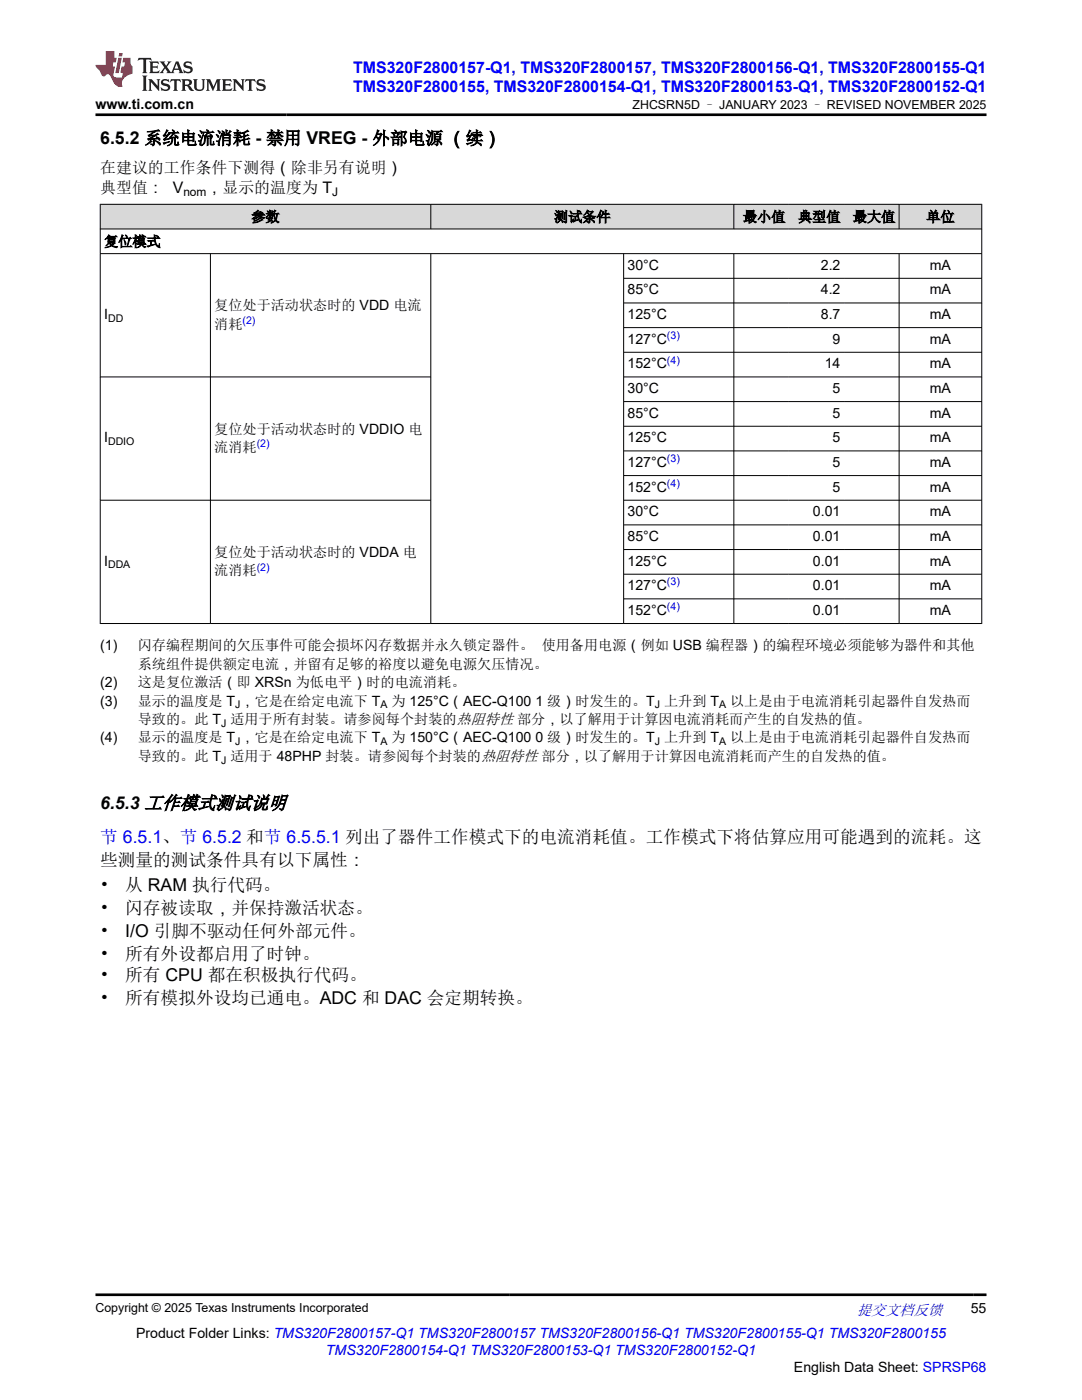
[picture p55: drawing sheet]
<svg xmlns="http://www.w3.org/2000/svg" width="216mm" height="279mm" viewBox="0 0 216 279" stroke-linecap="round" stroke-linejoin="round" font-family="sans-serif">
<defs><g id="words">
<g font-size="3.5">
<text x="20" y="28.8">6.5.2 系统电流消耗 - 禁用 VREG - 外部电源 （续）</text>
<text x="20" y="161.4">6.5.3 工作模式测试说明</text>
<text x="20" y="172.7">些测量的测试条件具有以下属性：</text>
<text x="20" y="177.9">•</text>
<text x="25" y="177.9">从 RAM 执行代码。</text>
<text x="20" y="182.4">•</text>
<text x="25" y="182.4">闪存被读取，并保持激活状态。</text>
<text x="20" y="187">•</text>
<text x="20" y="191.6">•</text>
<text x="25" y="187">I/O 引脚不驱动任何外部元件。</text>
<text x="25" y="191.6">所有外设都启用了时钟。</text>
<text x="20" y="195.9">•</text>
<text x="25" y="195.9">所有 CPU 都在积极执行代码。</text>
<text x="20" y="200.4">•</text>
<text x="25" y="200.4">所有模拟外设均已通电。ADC 和 DAC 会定期转换。</text>
</g>
<text font-size="3.5" fill="#00f" x="20" y="168.2">节 6.5.1、节 6.5.2 和节 6.5.5.1 列出了器件工作模式下的电流消耗值。工作模式下将估算应用可能遇到的流耗。这</text>
<g font-size="3.2" fill="#00f">
<text x="70.5" y="14.5">TMS320F2800157-Q1, TMS320F2800157, TMS320F2800156-Q1, TMS320F2800155-Q1</text>
<text x="70.5" y="18.3">TMS320F2800155, TMS320F2800154-Q1, TMS320F2800153-Q1, TMS320F2800152-Q1</text>
</g>
<g font-size="3.2">
<text x="20" y="34.4">在建议的工作条件下测得（除非另有说明）</text>
<text x="20" y="38.6">典型值： V</text>
<text x="41.2" y="38.6">，显示的温度为 T</text>
</g>
<text font-size="3" fill="#00f" x="171" y="262.4">提交文档反馈</text>
<g font-size="2.8">
<text x="19" y="21.7">www.ti.com.cn</text>
<text x="50.2" y="44.3">参数</text>
<text x="110.6" y="44.3">测试条件</text>
<text x="148.3" y="44.3">最小值</text>
<text x="159.2" y="44.3">典型值</text>
<text x="170.2" y="44.3">最大值</text>
<text x="184.8" y="44.3">单位</text>
<text x="20.8" y="49.2">复位模式</text>
<text x="125.2" y="53.8">30°C</text>
<text x="163.8" y="53.8">2.2</text>
<text x="185.5" y="53.8">mA</text>
<text x="125.2" y="58.7">85°C</text>
<text x="163.8" y="58.7">4.2</text>
<text x="185.5" y="58.7">mA</text>
<text x="20.8" y="63.7">I</text>
<text x="42.8" y="62">复位处于活动状态时的 VDD 电流</text>
<text x="42.8" y="65.6">消耗</text>
<text x="125.2" y="63.7">125°C</text>
<text x="163.8" y="63.7">8.7</text>
<text x="185.5" y="63.7">mA</text>
<text x="125.2" y="68.6">127°C</text>
<text x="166.1" y="68.6">9</text>
<text x="185.5" y="68.6">mA</text>
<text x="125.2" y="73.5">152°C</text>
<text x="164.6" y="73.5">14</text>
<text x="185.5" y="73.5">mA</text>
<text x="125.2" y="78.4">30°C</text>
<text x="125.2" y="83.3">85°C</text>
<text x="166.1" y="78.4">5</text>
<text x="166.1" y="83.3">5</text>
<text x="185.5" y="78.4">mA</text>
<text x="185.5" y="83.3">mA</text>
<text x="20.8" y="88.3">I</text>
<text x="42.8" y="86.6">复位处于活动状态时的 VDDIO 电</text>
<text x="125.2" y="88.3">125°C</text>
<text x="166.1" y="88.3">5</text>
<text x="185.5" y="88.3">mA</text>
<text x="42.8" y="90.2">流消耗</text>
<text x="125.2" y="93.2">127°C</text>
<text x="166.1" y="93.2">5</text>
<text x="185.5" y="93.2">mA</text>
<text x="125.2" y="98.1">152°C</text>
<text x="166.1" y="98.1">5</text>
<text x="185.5" y="98.1">mA</text>
<text x="125.2" y="103">30°C</text>
<text x="125.2" y="107.9">85°C</text>
<text x="162.2" y="103">0.01</text>
<text x="162.2" y="107.9">0.01</text>
<text x="185.5" y="103">mA</text>
<text x="185.5" y="107.9">mA</text>
<text x="20.8" y="112.9">I</text>
<text x="42.8" y="111.2">复位处于活动状态时的 VDDA 电</text>
<text x="125.2" y="112.9">125°C</text>
<text x="162.2" y="112.9">0.01</text>
<text x="185.5" y="112.9">mA</text>
<text x="42.8" y="114.8">流消耗</text>
<text x="125.2" y="117.8">127°C</text>
<text x="162.2" y="117.8">0.01</text>
<text x="185.5" y="117.8">mA</text>
<text x="125.2" y="122.7">152°C</text>
<text x="162.2" y="122.7">0.01</text>
<text x="185.5" y="122.7">mA</text>
<text x="20" y="129.8">(1)</text>
<text x="27.5" y="129.8">闪存编程期间的欠压事件可能会损坏闪存数据并永久锁定器件。 使用备用电源（例如 USB 编程器）的编程环境必须能够为器件和其他</text>
<text x="20" y="137.1">(2)</text>
<text x="27.5" y="133.5">系统组件提供额定电流，并留有足够的裕度以避免电源欠压情况。</text>
<text x="27.5" y="137.1">这是复位激活（即 XRSn 为低电平）时的电流消耗。</text>
<text x="20" y="140.8">(3)</text>
<text x="27.5" y="140.8">显示的温度是 T ，它是在给定电流下 T</text>
<text x="78.1" y="140.8">为 125°C（AEC-Q100 1 级）时发生的。T 上升到 T</text>
<text x="145.7" y="140.8">以上是由于电流消耗引起器件自发热而</text>
<text x="20" y="148.1">(4)</text>
<text x="27.5" y="144.5">导致的。此 T 适用于所有封装。请参阅每个封装的热阻特性 部分，以了解用于计算因电流消耗而产生的自发热的值。</text>
<text x="27.5" y="148.1">显示的温度是 T ，它是在给定电流下 T</text>
<text x="78.1" y="148.1">为 150°C（AEC-Q100 0 级）时发生的。T 上升到 T</text>
<text x="145.7" y="148.1">以上是由于电流消耗引起器件自发热而</text>
<text x="27.5" y="151.8">导致的。此 T 适用于 48PHP 封装。请参阅每个封装的热阻特性 部分，以了解用于计算因电流消耗而产生的自发热的值。</text>
<text x="193.7" y="262.1">55</text>
<text x="27.2" y="266.9">Product Folder Links: TMS320F2800157-Q1 TMS320F2800157 TMS320F2800156-Q1 TMS320F2800155-Q1 TMS320F2800155</text>
<text x="158.4" y="273.7">English Data Sheet: SPRSP68</text>
</g>
<text font-size="2.8" fill="#00f" x="65" y="270.3">TMS320F2800154-Q1 TMS320F2800153-Q1 TMS320F2800152-Q1</text>
<g font-size="2.5">
<text x="126.2" y="21.8">ZHCSRN5D – JANUARY 2023 – REVISED NOVEMBER 2025</text>
<text x="19" y="261.8">Copyright © 2025 Texas Instruments Incorporated</text>
</g>
<g font-size="2.4">
<text x="36.6" y="39.2">nom</text>
<text x="66.3" y="39.2">J</text>
</g>
<g font-size="2.1">
<text x="21.6" y="64.2">DD</text>
<text x="21.6" y="88.8">DDIO</text>
<text x="21.6" y="113.4">DDA</text>
<text x="46.9" y="141.4">J</text>
<text x="75.9" y="141.4">A</text>
<text x="130.7" y="141.4">J</text>
<text x="143.5" y="141.4">A</text>
<text x="44.1" y="145">J</text>
<text x="46.9" y="148.7">J</text>
<text x="75.9" y="148.7">A</text>
<text x="130.7" y="148.7">J</text>
<text x="143.5" y="148.7">A</text>
<text x="44.1" y="152.4">J</text>
</g>
<g font-size="2.1" fill="#00f">
<text x="48.4" y="64.7">(2)</text>
<text x="133.1" y="67.6">(3)</text>
<text x="133.1" y="72.6">(4)</text>
<text x="51.2" y="89.3">(2)</text>
<text x="133.1" y="92.2">(3)</text>
<text x="133.1" y="97.2">(4)</text>
<text x="51.2" y="113.9">(2)</text>
<text x="133.1" y="116.8">(3)</text>
<text x="133.1" y="121.8">(4)</text>
</g>
</g></defs>
<g fill="#d8d8d8">
<path d="M20 40.8h175.9v4.9h-175.9z" fill-rule="evenodd"/>
<path d="M20.1 40.8h65.8v4.8h-65.8z" fill-rule="evenodd"/>
<path d="M86 40.8h60.4v4.8h-60.4z" fill-rule="evenodd"/>
<path d="M146.5 40.8h10.9v4.8h-10.9z" fill-rule="evenodd"/>
<path d="M157.4 40.8h11v4.8h-11z" fill-rule="evenodd"/>
<path d="M168.4 40.8h10.9v4.8h-10.9z" fill-rule="evenodd"/>
<path d="M179.5 40.8h16.3v4.8h-16.3z" fill-rule="evenodd"/>
</g>
<g fill="none" stroke="#000" stroke-width=".2">
<path d="M19.9 40.8h176.1M19.9 45.7h176.1M19.9 50.6h176.1M20 40.7v83.8M42 50.6v73.9M86 40.7v5.1M86 50.6v73.9M124.4 50.6v73.9M124.4 55.5h71.6M146.4 40.7v5.1M146.4 50.6v73.9M179.4 40.7v5.1"/>
<path d="M179.4 50.6v73.9M195.9 40.7v83.8M19.9 75.2h66.1M124.4 75.2h71.6M124.4 60.5h71.6M124.4 65.4h71.6M124.4 70.3h71.6M19.9 99.8h66.1M124.4 99.8h71.6M124.4 80.1h71.6M124.4 85.1h71.6M124.4 90h71.6"/>
<path d="M124.4 94.9h71.6M124.4 104.8h71.6M124.4 109.7h71.6M124.4 114.6h71.6M124.4 119.5h71.6M19.9 124.4h176.1"/>
</g>
<path d="M27.7 11.6l-.2 .5 .5-.2h.6v.1v2.2l-.2 .4h1l-.2-.4v-2.2v-.1h.5l.5 .2-.1-.5zM29.8 12.3l.2 .4v1.5l-.2 .4h1.9l.1-.6a1.08 1.08 0 0 1-1.3 .2v-.7h.6l.4 .2v-.7l-.4 .2h-.6v-.5l.2-.2a1 1 0 0 1 1 .3l-.1-.5zM31.8 12.3l1 1.1-1 1.2h.9l-.2-.2 .4-.8 .5 .8-.2 .2h1.6l-.2-.2 .1-.5h1l.1 .5-.1 .2h.9l-.2-.3-.8-2h-.5l-1 2.2-.8-1.1 .9-1.1h-.8l.2 .2-.5 .6-.3-.6 .1-.2zM35.2 12.7l.4 1h-.8zM36.8 12.4a.65 .65 0 0 0-.2 .7 .65 .65 0 0 0 .6 .5l.7 .1 .1 .3a.79 .79 0 0 1-.7 .4 .79 .79 0 0 1-.7-.5l.1 .7 .2-.1a.93 .93 0 0 0 1.1 .1 .93 .93 0 0 0 .4-1 1.46 1.46 0 0 0-1.2-.6l-.1-.3a1.09 1.09 0 0 1 1.2 .2l-.2-.6-.1 .1-.6-.2zM28.4 15.1l.2 .4v2.2l-.2 .4h1l-.2-.4v-2.2l.2-.4zM29.6 15.8l.2 .4v1.5l-.2 .4h.8l-.3-.4v-1.3l1.7 1.8v-2l.2-.4h-.8l.2 .2 .1 1.1-1.2-1.3zM32.3 15.9a.65 .65 0 0 0-.2 .8 .65 .65 0 0 0 .7 .4l.6 .2 .1 .2a.79 .79 0 0 1-.7 .4 .79 .79 0 0 1-.7-.5l.1 .7 .2-.1a.93 .93 0 0 0 1.1 .1 .93 .93 0 0 0 .4-.9 1.46 1.46 0 0 0-1.2-.6l-.1-.4a1.09 1.09 0 0 1 1.2 .2l-.2-.6-.1 .1-.6-.1zM34.1 15.8l-.1 .6a.63 .63 0 0 1 .7-.3l.1 1.6-.3 .4h1l-.2-.4v-1.6a.66 .66 0 0 1 .8 .3l-.1-.6zM36.2 15.8l.2 .4v1.5l-.2 .4h.9l-.2-.2v-.7h.5l.1 .2a.79 .79 0 0 0 1.2 .6l-1-.9a.61 .61 0 0 0 .6-.6 .61 .61 0 0 0-.5-.7zM36.9 16.1h.2a.47 .47 0 0 1 .5 .1 .47 .47 0 0 1 .1 .5l-.2 .1-.6 .1zM38.5 15.8l.2 .2a2.27 2.27 0 0 0 .4 2 1.04 1.04 0 0 0 1.7-.7v-1.3l.2-.2h-.8l.2 .4v1.1a.6 .6 0 0 1-.6 .6 .6 .6 0 0 1-.6-.6v-1.1l.3-.4zM41.1 15.8l.2 .4v1.5l-.2 .4h.7l-.2-.4v-1.4l.9 1.9 .8-1.9v1.4l-.2 .4h1l-.3-.4v-1.5l.3-.4h-.8l-.7 1.5-.7-1.5zM44.3 15.8l.2 .4v1.5l-.2 .4h1.9l.1-.6a1.09 1.09 0 0 1-1.3 .2v-.7h.6l.4 .2v-.6l-.4 .2h-.6v-.6l.2-.1a1.01 1.01 0 0 1 1 .3l-.1-.6zM46.4 15.8l.3 .4v1.5l-.3 .4h.8l-.2-.4v-1.3l1.6 1.8v-2l.2-.4h-.7l.2 .2v1.1l-1.2-1.3zM49 15.8l-.1 .6a.63 .63 0 0 1 .8-.3v1.6l-.3 .4h1l-.2-.4v-1.6a.66 .66 0 0 1 .8 .3l-.1-.6zM51.4 15.9a.65 .65 0 0 0-.2 .8 .65 .65 0 0 0 .6 .4l.6 .2 .2 .2a.79 .79 0 0 1-.8 .4 .79 .79 0 0 1-.6-.5l.1 .7 .2-.1a.93 .93 0 0 0 1 .1 .93 .93 0 0 0 .5-.9 1.46 1.46 0 0 0-1.3-.6l-.1-.4a1.09 1.09 0 0 1 1.3 .2l-.2-.6-.2 .1-.5-.1z" fill="#231f20"/>
<path d="M21.1 10.2v2.8h-2.1l.1 .3 .9 1a.95 .95 0 0 0 .9 .9 .59 .59 0 0 1 .6-.4 .59 .59 0 0 1 .5 .4l.4 .7a1.59 1.59 0 0 0 2.1 1.4 1.61 1.61 0 0 1 1-2.3l1-.3-.1-1.5a1.59 1.59 0 0 1-.4-1.7h-1.4l-.2 .9h.5l-.1 .9h-.5l-.2 1v.2l.4 .1-.2 .9h-.6a.73 .73 0 0 1-1.1-.7l.3-1.5h-.5l.2-.9h.5l.2-.9h-.5v-1.3zM23.6 11.5l-.6 3.1h.7l.6-3.1zM23.8 10.6l-.1 .6h.7l.1-.6z" fill="#ed1c24"/>
<path d="M19 22.9h177.8M19 258.4h177.8" fill="none" stroke="#000" stroke-width=".53"/>
<use href="#words"/>
</svg>
